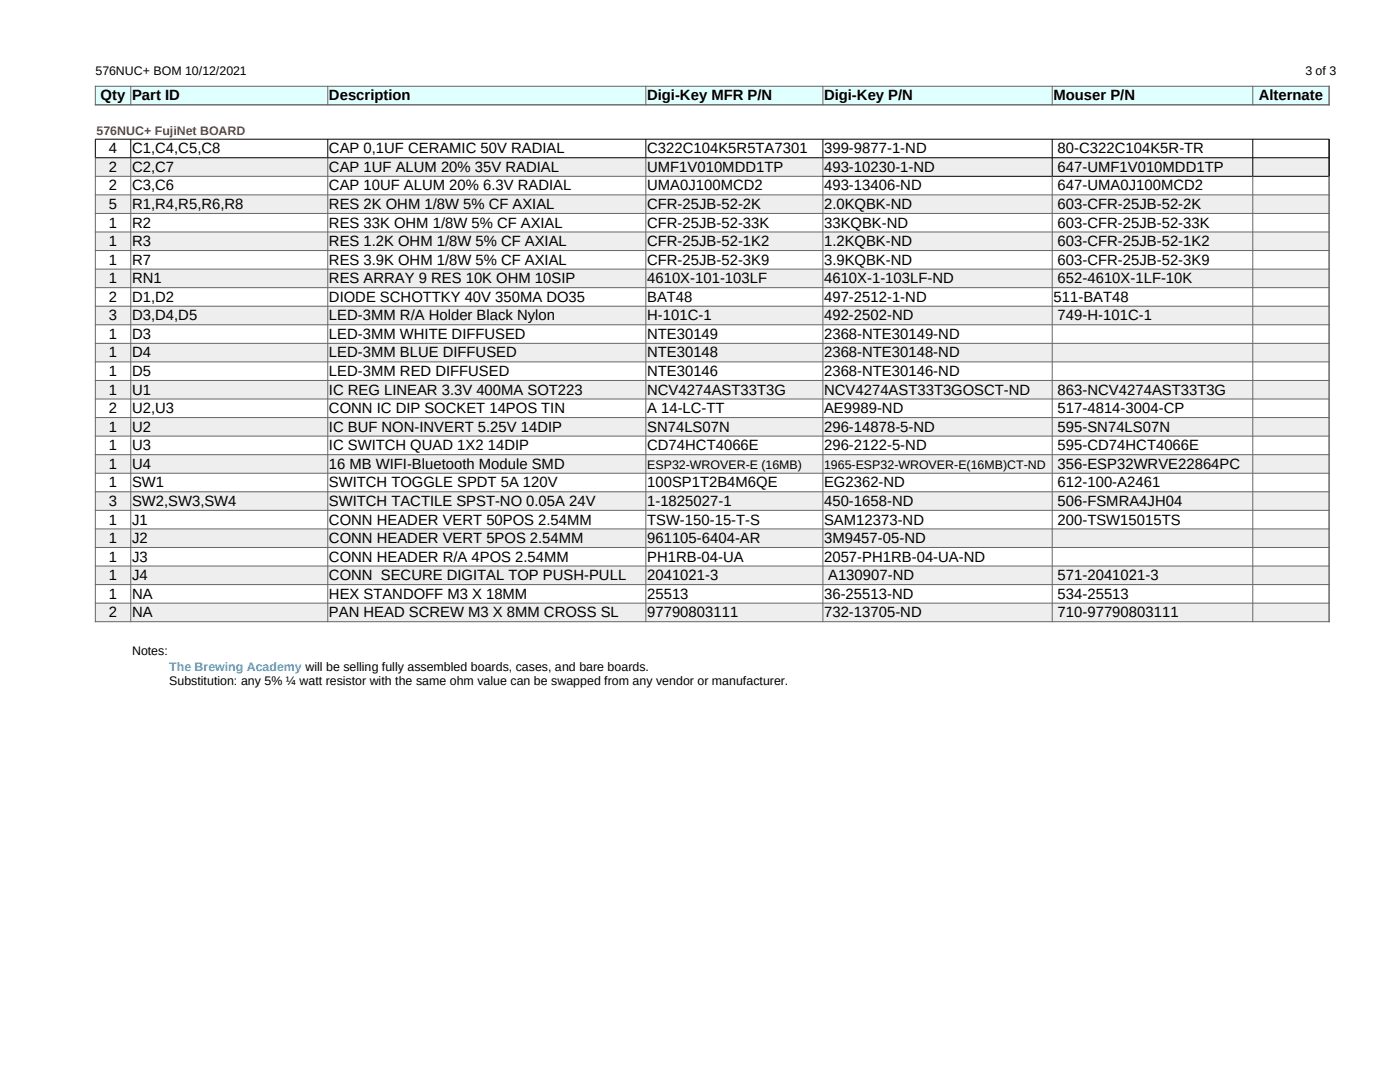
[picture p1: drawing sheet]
<svg xmlns="http://www.w3.org/2000/svg" width="279mm" height="216mm" viewBox="0 0 279 216" stroke-linecap="round" stroke-linejoin="round" font-family="sans-serif">
<defs><g id="words">
<g font-size="3">
<text x="20.1" y="20">Qty</text>
<text x="26.4" y="20">Part ID</text>
<text x="65.7" y="20">Description</text>
<text x="129.1" y="20">Digi-Key MFR P/N</text>
<text x="164.5" y="20">Digi-Key P/N</text>
<text x="210.3" y="20">Mouser P/N</text>
<text x="251.2" y="20">Alternate</text>
<text x="21.7" y="30.6">4</text>
<text x="21.7" y="34.3">2</text>
<text x="26.4" y="30.6">C1,C4,C5,C8</text>
<text x="26.4" y="34.3">C2,C7</text>
<text x="65.7" y="30.6">CAP 0,1UF CERAMIC 50V RADIAL</text>
<text x="65.7" y="34.3">CAP 1UF ALUM 20% 35V RADIAL</text>
<text x="129.1" y="30.6">C322C104K5R5TA7301</text>
<text x="129.1" y="34.3">UMF1V010MDD1TP</text>
<text x="164.5" y="30.6">399-9877-1-ND</text>
<text x="164.5" y="34.3">493-10230-1-ND</text>
<text x="211.1" y="30.6">80-C322C104K5R-TR</text>
<text x="211.1" y="34.3">647-UMF1V010MDD1TP</text>
<text x="21.7" y="38">2</text>
<text x="21.7" y="41.7">5</text>
<text x="26.4" y="38">C3,C6</text>
<text x="26.4" y="41.7">R1,R4,R5,R6,R8</text>
<text x="65.7" y="38">CAP 10UF ALUM 20% 6.3V RADIAL</text>
<text x="65.7" y="41.7">RES 2K OHM 1/8W 5% CF AXIAL</text>
<text x="129.1" y="38">UMA0J100MCD2</text>
<text x="129.1" y="41.7">CFR-25JB-52-2K</text>
<text x="164.5" y="38">493-13406-ND</text>
<text x="164.5" y="41.7">2.0KQBK-ND</text>
<text x="211.1" y="38">647-UMA0J100MCD2</text>
<text x="211.1" y="41.7">603-CFR-25JB-52-2K</text>
<text x="21.7" y="45.4">1</text>
<text x="26.4" y="45.4">R2</text>
<text x="65.7" y="45.4">RES 33K OHM 1/8W 5% CF AXIAL</text>
<text x="129.1" y="45.4">CFR-25JB-52-33K</text>
<text x="164.5" y="45.4">33KQBK-ND</text>
<text x="211.1" y="45.4">603-CFR-25JB-52-33K</text>
<text x="21.7" y="49.1">1</text>
<text x="21.7" y="52.8">1</text>
<text x="26.4" y="49.1">R3</text>
<text x="26.4" y="52.8">R7</text>
<text x="65.7" y="49.1">RES 1.2K OHM 1/8W 5% CF AXIAL</text>
<text x="65.7" y="52.8">RES 3.9K OHM 1/8W 5% CF AXIAL</text>
<text x="129.1" y="49.1">CFR-25JB-52-1K2</text>
<text x="129.1" y="52.8">CFR-25JB-52-3K9</text>
<text x="164.5" y="49.1">1.2KQBK-ND</text>
<text x="164.5" y="52.8">3.9KQBK-ND</text>
<text x="211.1" y="49.1">603-CFR-25JB-52-1K2</text>
<text x="211.1" y="52.8">603-CFR-25JB-52-3K9</text>
<text x="21.7" y="56.5">1</text>
<text x="26.4" y="56.5">RN1</text>
<text x="65.7" y="56.5">RES ARRAY 9 RES 10K OHM 10SIP</text>
<text x="129.1" y="56.5">4610X-101-103LF</text>
<text x="164.5" y="56.5">4610X-1-103LF-ND</text>
<text x="211.1" y="56.5">652-4610X-1LF-10K</text>
<text x="21.7" y="60.2">2</text>
<text x="21.7" y="63.9">3</text>
<text x="26.4" y="60.2">D1,D2</text>
<text x="26.4" y="63.9">D3,D4,D5</text>
<text x="65.7" y="60.2">DIODE SCHOTTKY 40V 350MA DO35</text>
<text x="65.7" y="63.9">LED-3MM R/A Holder Black Nylon</text>
<text x="129.1" y="60.2">BAT48</text>
<text x="129.1" y="63.9">H-101C-1</text>
<text x="164.5" y="60.2">497-2512-1-ND</text>
<text x="164.5" y="63.9">492-2502-ND</text>
<text x="210.3" y="60.2">511-BAT48</text>
<text x="211.1" y="63.9">749-H-101C-1</text>
<text x="21.7" y="67.6">1</text>
<text x="21.7" y="71.3">1</text>
<text x="26.4" y="67.6">D3</text>
<text x="26.4" y="71.3">D4</text>
<text x="65.7" y="67.6">LED-3MM WHITE DIFFUSED</text>
<text x="65.7" y="71.3">LED-3MM BLUE DIFFUSED</text>
<text x="129.1" y="67.6">NTE30149</text>
<text x="129.1" y="71.3">NTE30148</text>
<text x="164.5" y="67.6">2368-NTE30149-ND</text>
<text x="164.5" y="71.3">2368-NTE30148-ND</text>
<text x="21.7" y="75">1</text>
<text x="26.4" y="75">D5</text>
<text x="65.7" y="75">LED-3MM RED DIFFUSED</text>
<text x="129.1" y="75">NTE30146</text>
<text x="164.5" y="75">2368-NTE30146-ND</text>
<text x="21.7" y="78.7">1</text>
<text x="21.7" y="82.4">2</text>
<text x="26.4" y="78.7">U1</text>
<text x="26.4" y="82.4">U2,U3</text>
<text x="65.7" y="78.7">IC REG LINEAR 3.3V 400MA SOT223</text>
<text x="65.7" y="82.4">CONN IC DIP SOCKET 14POS TIN</text>
<text x="129.1" y="78.7">NCV4274AST33T3G</text>
<text x="129.1" y="82.4">A 14-LC-TT</text>
<text x="164.5" y="78.7">NCV4274AST33T3GOSCT-ND</text>
<text x="164.5" y="82.4">AE9989-ND</text>
<text x="211.1" y="78.7">863-NCV4274AST33T3G</text>
<text x="211.1" y="82.4">517-4814-3004-CP</text>
<text x="21.7" y="86.1">1</text>
<text x="21.7" y="89.9">1</text>
<text x="26.4" y="86.1">U2</text>
<text x="26.4" y="89.9">U3</text>
<text x="65.7" y="86.1">IC BUF NON-INVERT 5.25V 14DIP</text>
<text x="65.7" y="89.9">IC SWITCH QUAD 1X2 14DIP</text>
<text x="129.1" y="86.1">SN74LS07N</text>
<text x="129.1" y="89.9">CD74HCT4066E</text>
<text x="164.5" y="86.1">296-14878-5-ND</text>
<text x="164.5" y="89.9">296-2122-5-ND</text>
<text x="211.1" y="86.1">595-SN74LS07N</text>
<text x="211.1" y="89.9">595-CD74HCT4066E</text>
<text x="21.7" y="93.6">1</text>
<text x="26.4" y="93.6">U4</text>
<text x="65.7" y="93.6">16 MB WIFI-Bluetooth Module SMD</text>
<text x="211.1" y="93.6">356-ESP32WRVE22864PC</text>
<text x="21.7" y="97.3">1</text>
<text x="21.7" y="101">3</text>
<text x="26.4" y="97.3">SW1</text>
<text x="26.4" y="101">SW2,SW3,SW4</text>
<text x="65.7" y="97.3">SWITCH TOGGLE SPDT 5A 120V</text>
<text x="65.7" y="101">SWITCH TACTILE SPST-NO 0.05A 24V</text>
<text x="129.1" y="97.3">100SP1T2B4M6QE</text>
<text x="129.1" y="101">1-1825027-1</text>
<text x="164.5" y="97.3">EG2362-ND</text>
<text x="164.5" y="101">450-1658-ND</text>
<text x="211.1" y="97.3">612-100-A2461</text>
<text x="211.1" y="101">506-FSMRA4JH04</text>
<text x="21.7" y="104.7">1</text>
<text x="26.4" y="104.7">J1</text>
<text x="65.7" y="104.7">CONN HEADER VERT 50POS 2.54MM</text>
<text x="129.1" y="104.7">TSW-150-15-T-S</text>
<text x="164.5" y="104.7">SAM12373-ND</text>
<text x="211.1" y="104.7">200-TSW15015TS</text>
<text x="21.7" y="108.4">1</text>
<text x="21.7" y="112.1">1</text>
<text x="26.4" y="108.4">J2</text>
<text x="26.4" y="112.1">J3</text>
<text x="65.7" y="108.4">CONN HEADER VERT 5POS 2.54MM</text>
<text x="65.7" y="112.1">CONN HEADER R/A 4POS 2.54MM</text>
<text x="129.1" y="108.4">961105-6404-AR</text>
<text x="129.1" y="112.1">PH1RB-04-UA</text>
<text x="164.5" y="108.4">3M9457-05-ND</text>
<text x="164.5" y="112.1">2057-PH1RB-04-UA-ND</text>
<text x="21.7" y="115.8">1</text>
<text x="21.7" y="119.5">1</text>
<text x="26.4" y="115.8">J4</text>
<text x="26.4" y="119.5">NA</text>
<text x="65.7" y="115.8">CONN SECURE DIGITAL TOP PUSH-PULL</text>
<text x="65.7" y="119.5">HEX STANDOFF M3 X 18MM</text>
<text x="129.1" y="115.8">2041021-3</text>
<text x="129.1" y="119.5">25513</text>
<text x="164.5" y="119.5">36-25513-ND</text>
<text x="165.3" y="115.8">A130907-ND</text>
<text x="211.1" y="115.8">571-2041021-3</text>
<text x="211.1" y="119.5">534-25513</text>
<text x="21.7" y="123.2">2</text>
<text x="26.4" y="123.2">NA</text>
<text x="65.7" y="123.2">PAN HEAD SCREW M3 X 8MM CROSS SL</text>
<text x="129.1" y="123.2">97790803111</text>
<text x="164.5" y="123.2">732-13705-ND</text>
<text x="211.1" y="123.2">710-97790803111</text>
</g>
<g font-size="2.5">
<text x="19.1" y="14.9">576NUC+ BOM 10/12/2021</text>
<text x="260.5" y="14.9">3 of 3</text>
<text x="129.1" y="93.7">ESP32-WROVER-E (16MB)</text>
<text x="164.5" y="93.7">1965-ESP32-WROVER-E(16MB)CT-ND</text>
<text x="26.4" y="130.7">Notes:</text>
<text x="33.8" y="136.7">Substitution: any 5% ¼ watt resistor with the same ohm value can be swapped from any vendor or manufacturer.</text>
</g>
<text font-size="2.5" fill="#c9211e" x="19.3" y="27">576NUC+ FujiNet BOARD</text>
<text font-size="2.5" fill="#5294e2" x="33.8" y="134">The Brewing Academy will be selling fully assembled boards, cases, and bare boards.</text>
</g></defs>
<path d="M19 17.2h246.2v3.7h-246.2z" fill-rule="evenodd" fill="#e0ffff"/>
<path d="M18.9 17.2h246.4M19 17.1v3.9M26.1 17.1v3.9M65.4 17.1v3.9M128.9 17.1v3.9M164.2 17.1v3.9M210 17.1v3.9M250 17.1v3.9M265.3 17.1v3.9M18.9 20.9h246.4" fill="none" stroke="#666" stroke-width=".2"/>
<g fill="#eee">
<path d="M19 31.5h246.2v3.7h-246.2z" fill-rule="evenodd"/>
<path d="M19 38.9h246.2v3.7h-246.2z" fill-rule="evenodd"/>
<path d="M19 46.3h246.2v3.7h-246.2z" fill-rule="evenodd"/>
<path d="M19 53.7h246.2v3.7h-246.2z" fill-rule="evenodd"/>
<path d="M19 61.1h246.2v3.7h-246.2z" fill-rule="evenodd"/>
<path d="M19 68.5h246.2v3.7h-246.2z" fill-rule="evenodd"/>
<path d="M19 75.9h246.2v3.7h-246.2z" fill-rule="evenodd"/>
<path d="M19 83.3h246.2v3.7h-246.2z" fill-rule="evenodd"/>
<path d="M19 90.7h246.2v3.7h-246.2z" fill-rule="evenodd"/>
<path d="M19 98.1h246.2v3.7h-246.2z" fill-rule="evenodd"/>
<path d="M19 105.5h246.2v3.7h-246.2z" fill-rule="evenodd"/>
<path d="M19 112.9h246.2v3.7h-246.2z" fill-rule="evenodd"/>
<path d="M19 120.3h246.2v3.7h-246.2z" fill-rule="evenodd"/>
</g>
<path d="M19 27.8h246.3M19 27.8v3.7h246.3M26.1 27.8v3.7M65.4 27.8v3.7M128.9 27.8v3.7M164.1 35.2h101.2M164.2 27.8v3.7M210 27.8v7.4M250 27.8v7.4M265.3 27.8v7.4" fill="none" stroke="#000" stroke-width=".2"/>
<g fill="none" stroke="#666" stroke-width=".2">
<path d="M18.9 35.2h145.4M18.9 38.9h246.4M19 31.5v92.6M26.1 31.5v92.6M65.4 31.5v92.6M128.9 31.5v92.6M164.2 31.5v92.6M210 35.2v88.9M250 35.2v88.9M265.3 35.2v88.9M18.9 42.6h246.4M18.9 46.3h246.4"/>
<path d="M18.9 50h246.4M18.9 53.7h246.4M18.9 57.4h246.4M18.9 61.1h246.4M18.9 64.8h246.4M18.9 68.5h246.4M18.9 72.2h246.4M18.9 75.9h246.4M18.9 79.6h246.4M18.9 83.3h246.4M18.9 87h246.4M18.9 90.7h246.4"/>
<path d="M18.9 94.4h246.4M18.9 98.1h246.4M18.9 101.8h246.4M18.9 105.5h246.4M18.9 109.2h246.4M18.9 112.9h246.4M18.9 116.6h246.4M18.9 120.4h246.4M18.9 124.1h246.4"/>
</g>
<use href="#words"/>
</svg>
